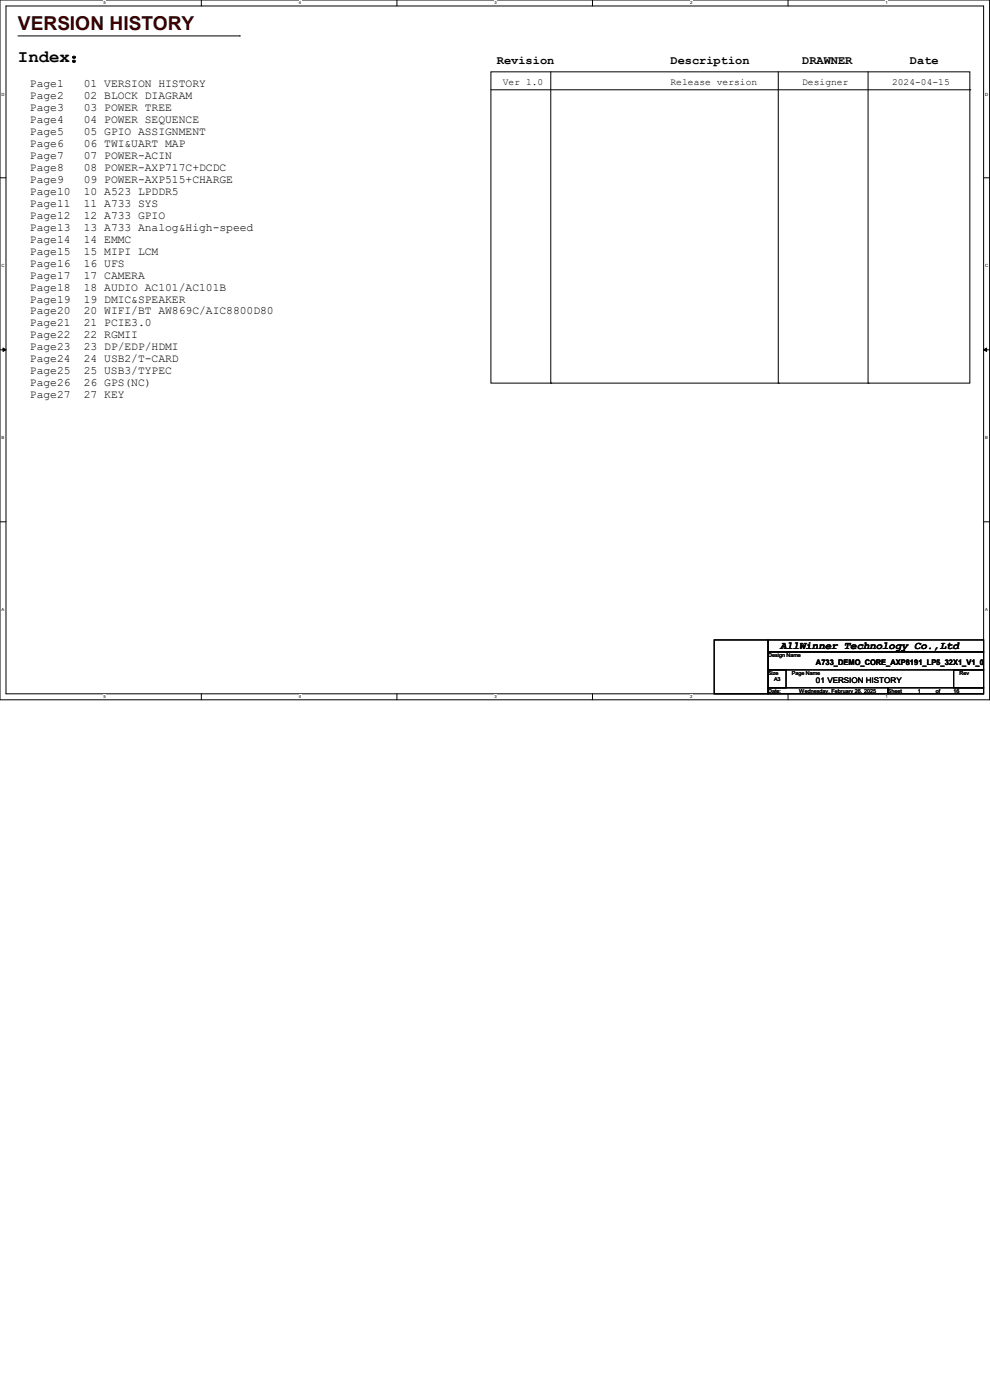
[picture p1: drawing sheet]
<svg xmlns="http://www.w3.org/2000/svg" width="210mm" height="297mm" viewBox="0 0 210 297" stroke-linecap="round" stroke-linejoin="round" font-family="sans-serif">
<defs><g id="words">
<text font-size="4.1" fill="#400000" x="3.8" y="6.3">VERSION HISTORY</text>
<text font-size="3.7" x="3.8" y="13.2">Index：</text>
<g font-size="2.5">
<text x="105.4" y="13.5">Revision</text>
<text x="142.2" y="13.5">Description</text>
<text x="170.2" y="13.5">DRAWNER</text>
<text x="193" y="13.5">Date</text>
</g>
<g font-size="2.4">
<text x="6.3" y="18.5">Page1</text>
<text x="6.3" y="21">Page2</text>
<text x="6.3" y="23.5">Page3</text>
<text x="17.8" y="18.5">01 VERSION HISTORY</text>
<text x="17.8" y="21">02 BLOCK DIAGRAM</text>
<text x="17.8" y="23.5">03 POWER TREE</text>
<text x="6.3" y="26.1">Page4</text>
<text x="6.3" y="28.6">Page5</text>
<text x="17.8" y="26.1">04 POWER SEQUENCE</text>
<text x="17.8" y="28.6">05 GPIO ASSIGNMENT</text>
<text x="6.3" y="31.2">Page6</text>
<text x="6.3" y="33.7">Page7</text>
<text x="17.8" y="31.2">06 TWI&amp;UART MAP</text>
<text x="17.8" y="33.7">07 POWER-ACIN</text>
<text x="6.3" y="36.2">Page8</text>
<text x="6.3" y="38.8">Page9</text>
<text x="6.3" y="41.3">Page10</text>
<text x="17.8" y="36.2">08 POWER-AXP717C+DCDC</text>
<text x="17.8" y="41.3">10 A523 LPDDR5</text>
<text x="17.8" y="38.8">09 POWER-AXP515+CHARGE</text>
<text x="6.3" y="46.4">Page12</text>
<text x="6.3" y="43.9">Page11</text>
<text x="17.8" y="46.4">12 A733 GPIO</text>
<text x="17.8" y="43.9">11 A733 SYS</text>
<text x="6.3" y="48.9">Page13</text>
<text x="6.3" y="51.5">Page14</text>
<text x="17.8" y="48.9">13 A733 Analog&amp;High-speed</text>
<text x="17.8" y="51.5">14 EMMC</text>
<text x="6.3" y="54">Page15</text>
<text x="6.3" y="59.1">Page17</text>
<text x="6.3" y="56.6">Page16</text>
<text x="17.8" y="56.6">16 UFS</text>
<text x="17.8" y="54">15 MIPI LCM</text>
<text x="17.8" y="59.1">17 CAMERA</text>
<text x="6.3" y="61.6">Page18</text>
<text x="6.3" y="64.2">Page19</text>
<text x="17.8" y="61.6">18 AUDIO AC101/AC101B</text>
<text x="17.8" y="64.2">19 DMIC&amp;SPEAKER</text>
<text x="6.3" y="66.7">Page20</text>
<text x="6.3" y="69.3">Page21</text>
<text x="6.3" y="71.8">Page22</text>
<text x="17.8" y="66.7">20 WIFI/BT AW869C/AIC8800D80</text>
<text x="17.8" y="69.3">21 PCIE3.0</text>
<text x="17.8" y="71.8">22 RGMII</text>
<text x="6.3" y="74.3">Page23</text>
<text x="6.3" y="76.9">Page24</text>
<text x="17.8" y="74.3">23 DP/EDP/HDMI</text>
<text x="17.8" y="76.9">24 USB2/T-CARD</text>
<text x="6.3" y="79.4">Page25</text>
<text x="6.3" y="82">Page26</text>
<text x="17.8" y="82">26 GPS(NC)</text>
<text x="17.8" y="79.4">25 USB3/TYPEC</text>
<text x="6.3" y="84.5">Page27</text>
<text x="17.8" y="84.5">27 KEY</text>
</g>
<text font-size="2.3" x="165.5" y="137.7">AllWinner Technology Co.,Ltd</text>
<g font-size="2">
<text x="106.7" y="18.1">Ver 1.0</text>
<text x="142.2" y="18.1">Release version</text>
<text x="170.2" y="18.1">Designer</text>
<text x="189.2" y="18.1">2024-04-15</text>
</g>
<g font-size="1.7">
<text x="173.1" y="141.1">A733_DEMO_CORE_AXP8191_LP5_32X1_V1_0</text>
<text x="173.1" y="144.9">01 VERSION HISTORY</text>
</g>
<g font-size="1.1">
<text x="162.9" y="139.4">Design Name</text>
<text x="162.9" y="143.2">Size</text>
<text x="168" y="143.2">Page Name</text>
<text x="203.6" y="143.2">Rev</text>
<text x="162.9" y="147">Date:</text>
<text x="164.2" y="144.5">A3</text>
<text x="169.5" y="147">Wednesday, February 26, 2025</text>
<text x="188.3" y="147">Sheet</text>
<text x="194.7" y="147">1</text>
<text x="198.5" y="147">of</text>
<text x="202.3" y="147">16</text>
</g>
<g font-size=".9">
<text x="22" y=".9">5</text>
<text x="63.4" y=".9">4</text>
<text x="104.9" y=".9">3</text>
<text x="146.4" y=".9">2</text>
<text x="187.9" y=".9">1</text>
<text x=".3" y="20.3">D</text>
<text x="209" y="20.3">D</text>
<text x=".3" y="56.7">C</text>
<text x="209" y="56.7">C</text>
<text x=".3" y="93.2">B</text>
<text x="209" y="93.2">B</text>
<text x=".3" y="129.7">A</text>
<text x="209" y="129.7">A</text>
<text x="22" y="148.1">5</text>
<text x="63.4" y="148.1">4</text>
<text x="104.9" y="148.1">3</text>
<text x="146.4" y="148.1">2</text>
<text x="187.9" y="148.1">1</text>
</g>
</g></defs>
<path d="M0 0h209.9v148.5h-209.9zM1.3 1.3h207.4v145.9h-207.4z" fill="none" stroke="#000" stroke-width=".21"/>
<g fill="#fff">
<path d="M22 .1h.5v1h-.5z"/>
<path d="M22 147.3h.5v1h-.5z"/>
</g>
<path d="M42.7 0v1.3M42.7 147.2v1.3" fill="none" stroke="#000" stroke-width=".21"/>
<g fill="#fff">
<path d="M63.4 .1h.5v1h-.5z"/>
<path d="M63.4 147.3h.5v1h-.5z"/>
</g>
<path d="M84.2 0v1.3M84.2 147.2v1.3" fill="none" stroke="#000" stroke-width=".21"/>
<g fill="#fff">
<path d="M104.9 .1h.5v1h-.5z"/>
<path d="M104.9 147.3h.5v1h-.5z"/>
</g>
<path d="M125.7 0v1.3M125.7 147.2v1.3" fill="none" stroke="#000" stroke-width=".21"/>
<g fill="#fff">
<path d="M146.4 .1h.5v1h-.5z"/>
<path d="M146.4 147.3h.5v1h-.5z"/>
</g>
<path d="M167.2 0v1.3M167.2 147.2v1.3" fill="none" stroke="#000" stroke-width=".21"/>
<g fill="#fff">
<path d="M187.9 .1h.5v1h-.5z"/>
<path d="M187.9 147.3h.5v1h-.5z"/>
<path d="M.3 19.5h.7v1h-.7z"/>
<path d="M209 19.5h.6v1h-.6z"/>
<path d="M.3 55.9h.7v1h-.7z"/>
<path d="M209 55.9h.6v1h-.6z"/>
</g>
<path d="M0 37.7h1.3M208.7 37.7h1.2" fill="none" stroke="#000" stroke-width=".21"/>
<g fill="#fff">
<path d="M.3 92.4h.6v1h-.6z"/>
<path d="M209 92.4h.6v1h-.6z"/>
</g>
<path d="M0 74.2h1.3M208.7 74.2h1.2" fill="none" stroke="#000" stroke-width=".21"/>
<path d="M.6 73.8l.7 .4-.7 .3zM208.7 74.2l.6-.4v.7z" fill="#000" stroke="#000" stroke-width=".21"/>
<g fill="#fff">
<path d="M.3 128.9h.6v1h-.6z"/>
<path d="M209 128.9h.5v1h-.5z"/>
</g>
<g fill="none" stroke="#000" stroke-width=".21">
<path d="M3.8 7.6h47M50.8 7.6h.1M104.1 15.2h101.6v66.1h-101.6zM104.1 19h101.6M116.8 15.2v66.1M165.1 15.2v66.1M184.1 15.2v66.1M205.7 19h.1M116.8 81.3h.1M165.1 81.3h.1M184.1 81.3h.1M0 110.7h1.3"/>
<path d="M208.7 110.7h1.2M151.5 135.8h11.4v11.4h-11.4zM162.9 135.8h45.8v2.5h-45.8zM162.9 138.3h45.8v3.8h-45.8zM162.9 142.1h3.9v3.8h-3.9zM162.9 145.9h25.4v1.3h-25.4zM188.3 145.9h20.4v1.3h-20.4zM202.3 142.1h6.4v3.8h-6.4z"/>
</g>
<use href="#words"/>
</svg>
